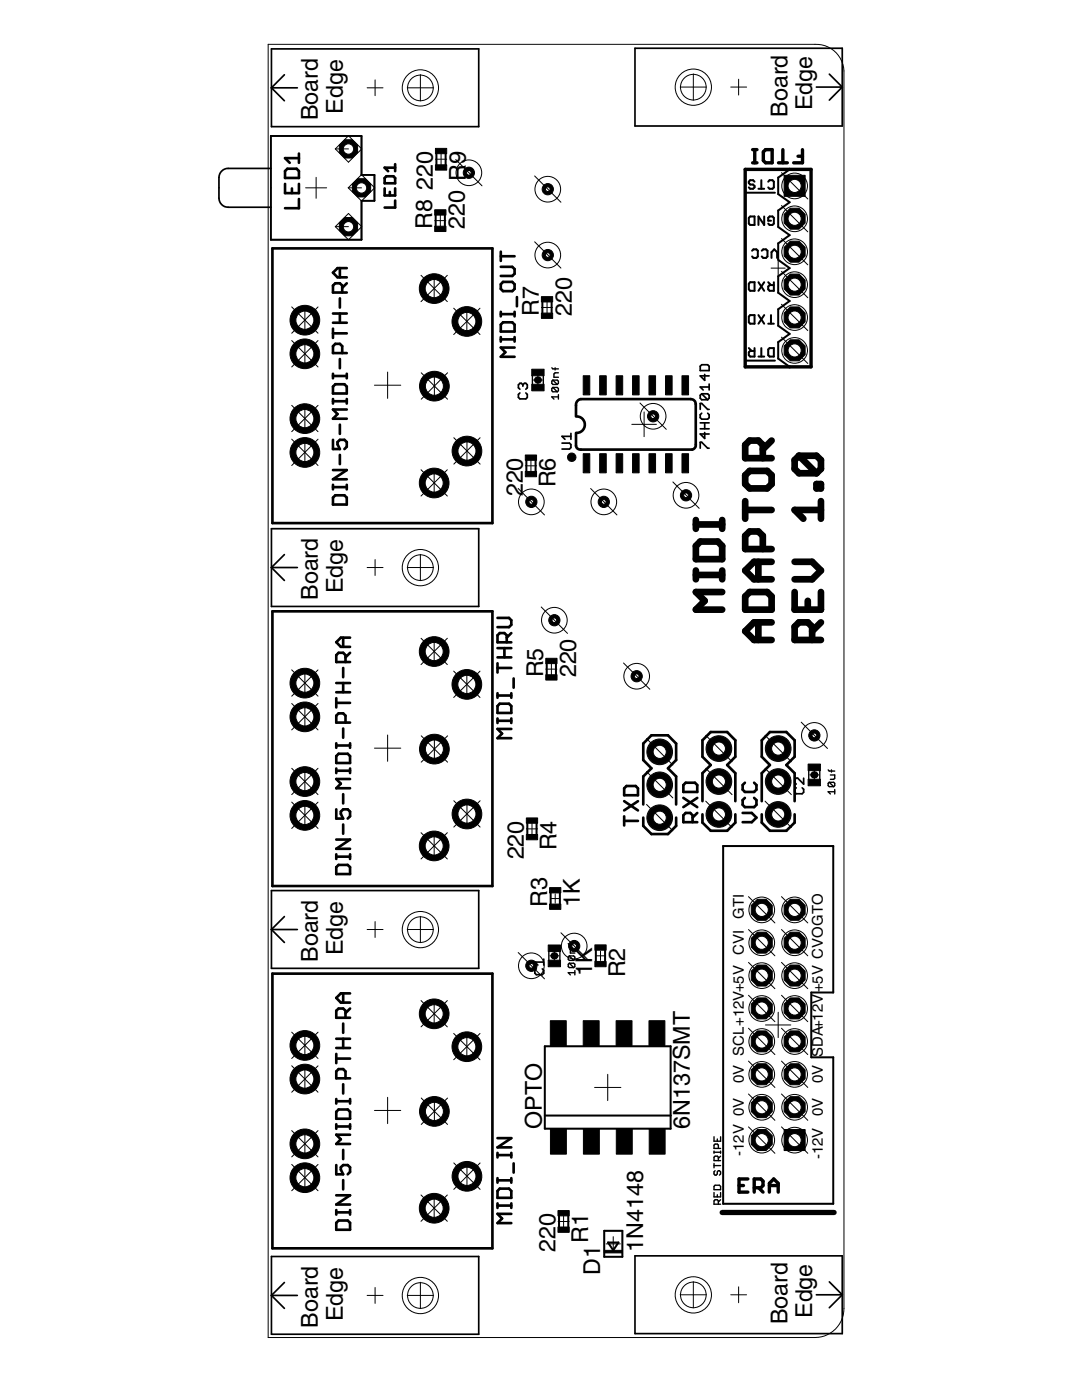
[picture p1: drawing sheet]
<svg xmlns="http://www.w3.org/2000/svg" width="216mm" height="279mm" viewBox="0 0 216 279" stroke-linecap="round" stroke-linejoin="round" font-family="sans-serif">
<defs><g id="words">
<g font-size="5.4">
<text x="63.5" y="24" transform="rotate(-90 63.5 24)">Board</text>
<text x="68.4" y="22.7" transform="rotate(-90 68.4 22.7)">Edge</text>
<text x="157.1" y="23.3" transform="rotate(-90 157.1 23.3)">Board</text>
<text x="162.1" y="22" transform="rotate(-90 162.1 22)">Edge</text>
<text x="86.4" y="37.9" transform="rotate(-90 86.4 37.9)">220</text>
<text x="86.2" y="45.7" transform="rotate(-90 86.2 45.7)">R8</text>
<text x="92.8" y="45.7" transform="rotate(-90 92.8 45.7)">220 R9</text>
<text x="107.5" y="63" transform="rotate(-90 107.5 63)">R7</text>
<text x="114.1" y="63" transform="rotate(-90 114.1 63)">220</text>
<text x="104.3" y="99.1" transform="rotate(-90 104.3 99.1)">220</text>
<text x="110.9" y="97.3" transform="rotate(-90 110.9 97.3)">R6</text>
<text x="63.5" y="119.7" transform="rotate(-90 63.5 119.7)">Board</text>
<text x="68.4" y="118.4" transform="rotate(-90 68.4 118.4)">Edge</text>
<text x="108.4" y="135.2" transform="rotate(-90 108.4 135.2)">R5</text>
<text x="114.9" y="135.2" transform="rotate(-90 114.9 135.2)">220</text>
<text x="104.5" y="171.5" transform="rotate(-90 104.5 171.5)">220</text>
<text x="111.1" y="169.7" transform="rotate(-90 111.1 169.7)">R4</text>
<text x="109.2" y="181" transform="rotate(-90 109.2 181)">R3</text>
<text x="115.7" y="181" transform="rotate(-90 115.7 181)">1K</text>
<text x="63.5" y="192" transform="rotate(-90 63.5 192)">Board</text>
<text x="68.4" y="190.7" transform="rotate(-90 68.4 190.7)">Edge</text>
<text x="118.2" y="194.8" transform="rotate(-90 118.2 194.8)">1K</text>
<text x="124.7" y="195" transform="rotate(-90 124.7 195)">R2</text>
<text x="108.1" y="225.2" transform="rotate(-90 108.1 225.2)">OPTO</text>
<text x="137.7" y="225.2" transform="rotate(-90 137.7 225.2)">6N137SMT</text>
<text x="110.8" y="249.9" transform="rotate(-90 110.8 249.9)">220</text>
<text x="117.4" y="248.1" transform="rotate(-90 117.4 248.1)">R1</text>
<text x="128.3" y="249.8" transform="rotate(-90 128.3 249.8)">1N4148</text>
<text x="119.8" y="254.4" transform="rotate(-90 119.8 254.4)">D1</text>
<text x="68.4" y="263.7" transform="rotate(-90 68.4 263.7)">Edge</text>
<text x="162.1" y="263" transform="rotate(-90 162.1 263)">Edge</text>
<text x="63.5" y="265" transform="rotate(-90 63.5 265)">Board</text>
<text x="157.1" y="264.3" transform="rotate(-90 157.1 264.3)">Board</text>
</g>
<g font-size="3.4">
<text x="164.2" y="198" transform="rotate(-90 164.2 198)">+5V CVOGTO</text>
<text x="164.2" y="210.9" transform="rotate(-90 164.2 210.9)">SDA+12V</text>
<text x="148.4" y="216.2" transform="rotate(-90 148.4 216.2)">0V SCL+12V+5V CVI GTI</text>
<text x="164.2" y="216.2" transform="rotate(-90 164.2 216.2)">0V</text>
<text x="148.4" y="230.7" transform="rotate(-90 148.4 230.7)">-12V 0V</text>
<text x="164.2" y="231.3" transform="rotate(-90 164.2 231.3)">-12V 0V</text>
</g>
</g></defs>
<g fill="none" stroke="#000" stroke-width=".4">
<path d="M87.1 30.6v2.3M88.9 30.6v2.3M148.8 38.5h5.8M150.6 36.3l-.3-.3h-.6l-.3 .3v.2l.3 .3h.6l.3 .3v.3l-.3 .3h-.6l-.3-.3M151.3 37.7h1.2M151.9 36v1.7M153.3 36.3l.3-.3h.5l.3 .3v1.1l-.3 .3h-.5l-.3-.3M157.6 33.8l-2.3 1.7v3.2l2.3 1.7-2.3 1.6v3.3l2.3 1.6-2.3 1.7v3.3l2.3 1.6-2.3 1.6v3.3l2.3 1.7-2.3 1.6v3.3l2.3 1.6-2.3 1.7v3.3l2.3 1.6M86.9 42.9v2.2M88.8 42.9v2.2M149.4 43.5l.3-.3h.9v1.7h-.9l-.3-.3zM149.7 56.3h.9v1.7h-.9l-.3-.3v-1.1z"/>
<path d="M150.1 50l.2-.2h.6l.3 .2v1.2l-.3 .3h-.6l-.2-.3M151.3 56.3l1.2 1.7M152 50l.3-.2h.5l.3 .2v1.2l-.3 .3h-.5l-.3-.3M152.5 43.2v1.7l-1.2-1.7v1.7M152.5 56.3l-1.2 1.7M153.3 56.3l.5 .6M153.8 44h-.5v-.5l.3-.3h.5l.3 .3v1.1l-.3 .3h-.5l-.3-.3M153.9 51.5v-1.2l.6-.5 .6 .5v1.2M154.4 56.3v1.7h-.8l-.3-.3v-.5l.3-.3h.8M108.2 60.2v2.3M110.1 60.2v2.3M148.8 72h5.8"/>
<path d="M149.4 69.5l.6 .5M149.7 62.9h.9v1.7h-.9l-.3-.3v-1.1zM150.6 69.5v1.7h-.9l-.3-.3v-.6l.3-.3h.9M151.3 62.9l1.2 1.7M151.3 71.2h1.2M151.9 69.5v1.7M152.5 62.9l-1.2 1.7M153.3 69.7l.3-.2h.8v1.7h-.8l-.3-.3zM153.3 64.6h1.1M153.8 62.9v1.7M105 91.8v2.3M106.9 91.8v2.3"/>
<path d="M109.1 132.4v2.3M110.9 132.4v2.3M105.2 164.3v2.2M107.1 164.3v2.2M109.9 178.2v2.2M111.7 178.2v2.2M144.3 168.8h22v29.3h-4.4v12.9h4.4v29.2h-22zM118.9 189.6v2.3M120.7 189.6v2.3M108.7 208.8h25.1v16.5h-25.1zM108.7 222.6h25.1M111.5 242.7v2.2"/>
<path d="M113.4 242.7v2.2M120.6 245.6h3.6v5.2h-3.6zM121.3 248h2.1l-1 1.5z"/>
</g>
<g fill="none" stroke="#000" stroke-width="1.3">
<path d="M148.7 94.8l.9-.8h3.5l.9 .8v1.8l-.9 .9h-3.5l-.9-.9zM152.2 91.4v-2.6l-.9-.9h-1.7l-.9 .9v2.6h5.3M154 87.9l-1.8 1.8M159.4 91l-.8 .8v1.8l.8 .8h3.5M159.4 91h3.5l.9 .8v1.8l-.9 .8M159.4 91l3.5 3.4M162.9 96.6h.9v.9h-.9zM138.9 114.7h5.2M138.9 103.8v1.7M138.9 113.9v1.7M138.9 104.7h5.2M139.7 108.1h3.5l.9 .9v2.6h-5.2v-2.6z"/>
<path d="M144.1 118.2h-5.2l1.7 1.7-1.7 1.8h5.2M144.1 103.8v1.7M144.1 113.9v1.7M148.7 119l.9-.8h3.5l.9 .8v2.7h-5.3zM148.7 100v3.5M148.7 101.8h5.3M151.3 112.1v3.5M152.2 109.6v-2.7l-.9-.8h-1.7l-.9 .8v2.7h5.3M154 112.1h-3.5l-1.8 1.8 1.8 1.7h3.5M158.6 118.2v3.5h5.2v-3.5M158.6 112.1h3.5l1.7 1.8-1.7 1.7h-3.5M161.2 119.9v1.8"/>
<path d="M163.8 101.8h-5.2l1.7 1.7M163.8 100v3.5M151.3 124.2v3.5M154 124.2h-3.5l-1.8 1.8 1.8 1.7h3.5M162.1 127.7v-2.6l-.9-.9h-1.8l-.8 .9v2.6h5.2M163.8 124.2l-1.7 1.8"/>
</g>
<g fill="none" stroke="#000" stroke-width=".53">
<path d="M56.9 34.1l.4-.4h1.9l.4 .4v1.4h-2.7zM56.9 36.7v1.8h2.7v-1.8M58.3 37.6v.9M59.6 39.7v1.9h-2.7M59.6 30.6v1.9M59.6 31.6h-2.7l.9 .9M76.8 37.6v1.4h2v-1.4M77.1 35.2h1.4l.3 .3v1.1h-2v-1.1zM77.8 38.3v.7M78.8 32.8v1.4M78.8 33.5h-2l.6 .7M54.4 49.6h43.9v54.8h-43.9z"/>
<path d="M67.8 53.5v1.9M67.8 59.5v1.9M68.3 58.4v-1.4l-.5-.5h-.9l-.5 .5v1.4h2.8M69.2 56.5l-.9 .9M69.2 53.5h-1.8l-1 .9 1 1h1.8M78.8 40v1.4h-2M99.9 53.3h2.3l.5 .4v.9l-.5 .5h-2.3M99.9 50.2v1.9M99.9 51.1h2.8M100.4 56.3h1.8l.5 .4v1l-.5 .4h-1.8l-.5-.4v-1zM103.1 59.3v1.8M66.4 77.2l.5-.5h1.8l.5 .5v1.3h-2.8z"/>
<path d="M66.4 65.6v1.8M66.4 74.6v.9M66.4 79.6v.9M66.4 75h2.8M66.4 66.5h2.8M66.4 64.4h2.8M66.4 62.6h2.8M67.8 62.6v1.8M67.8 71.6v1.9M68.3 70.5v-1.4l-.5-.5h-.9l-.5 .5v1.4h2.8M69.2 74.6v.9M69.2 79.6v.9"/>
<path d="M99.9 67.7h2.8M99.9 62.2v.9M99.9 67.3v.9M99.9 62.7h2.8M100.4 64.3h1.8l.5 .5v1.4h-2.8v-1.4zM102.7 69.4h-2.8l.9 .9-.9 .9h2.8M102.7 62.2v.9M102.7 67.3v.9M66.4 99.3l.5-.5h1.8l.5 .5v1.4h-2.8zM66.4 87.8v1.8h1.4l-.4-.9v-.5l.4-.4h.9l.5 .4v1l-.5 .4M66.4 96.8v.9M66.4 97.2h2.8"/>
<path d="M66.4 93.8h2.8l-2.8 1.9h2.8M66.4 80.1h2.8M67.8 84.8v1.8M67.8 90.8v1.8M69.2 96.8v.9M69.2 81.7h-2.8l1 .9-1 1h2.8M114.9 83.1l.1-2.8a1.1 1.1 0 0 1 .9-.6h21.9l.5 .1 .4 .3 .1 .5v8.4l-.3 .5-.4 .2h-22.4l-.6-.3-.2-.4v-2.6M115.1 83.1a1.65 1.65 0 0 1 1.6 1.7 1.65 1.65 0 0 1-1.6 1.6M54.4 122h43.9v54.8h-43.9zM67.1 139.3v1.9M67.1 138.2h2.7M67.1 136.3h2.7"/>
<path d="M68.5 127.3v1.8M68.5 133.3v1.8M68.5 136.3v1.9M68.9 132.1v-1.4l-.4-.4h-.9l-.5 .4v1.4h2.7M69.8 130.3l-.9 .9M69.8 127.3h-1.8l-.9 .9 .9 .9h1.8M99.3 123.3h2.3l.4 .5v.9l-.4 .5h-2.3M99.3 132.4v1.8M99.3 138.3v1M99.3 138.8h2.7M99.3 133.3h2.7M99.3 131.2h2.7"/>
<path d="M99.3 129.3h2.7M100.6 129.3v1.9M101.1 128.2v-1.4l-.5-.5h-.9l-.4 .5v1.4h2.7M102 138.3v1M102 126.3l-.9 1M102.5 135.4v1.8M67.1 150.9l.5-.5h1.8l.4 .5v1.4h-2.7zM67.1 148.3v.9M67.1 153.4v.9M67.1 153.8h2.7M67.1 148.8h2.7M67.1 140.3h2.7"/>
<path d="M68.5 145.4v1.8M68.5 158.5v1.8M68.9 144.2v-1.4l-.4-.4h-.9l-.5 .4v1.4h2.7M69.8 148.3v.9M69.8 153.4v.9M69.8 155.5h-2.7l.9 .9-.9 .9h2.7M99.3 143.4v.9M99.3 143.8h2.7M99.7 140.4h1.9l.4 .5v1.4h-2.7v-1.4zM102 143.4v.9M102 145.5h-2.7l.9 .9-.9 .9h2.7M124.5 159.9l2.8 1.8"/>
<path d="M125 156.9h1.9l.4 .4v1.4h-2.8v-1.4zM127.3 159.9l-2.8 1.8M136.4 159.2l2.7 1.9M136.8 156.2h1.9l.4 .5v1.4h-2.7v-1.4zM139.1 159.2l-2.7 1.9M140.2 159.9v-5.6l1.6-1.6-1.6-1.7v-3.3l1.6-1.6h3.3l1.6 1.6v3.3l-1.6 1.7 1.6 1.6v5.6M148.6 156.2l-.4 .5v.9l.4 .5h1.9l.4-.5v-.9l-.4-.5M148.6 159.2l-.4 .5v.9l.4 .5h1.9l.4-.5v-.9l-.4-.5M152 159.9v-5.6l1.6-1.6-1.6-1.7v-3.3l1.6-1.6h3.3l1.7 1.6v3.3l-1.7 1.7 1.7 1.6v5.6M67.1 161.5v1.9h1.4l-.5-1v-.4l.5-.5h.9l.4 .5v.9l-.4 .5M67.1 173.1l.5-.5h1.8l.4 .5v1.3h-2.7zM67.1 170.5v.9"/>
<path d="M67.1 171h2.7M67.1 167.6h2.7l-2.7 1.8h2.7M68.5 164.5v1.9M69.8 170.5v.9M124.5 163.8h2.8M124.5 162.9v1.8M128.4 160.5v-5.5l1.6-1.7-1.6-1.6v-3.3l1.6-1.7h3.3l1.6 1.7v3.3l-1.6 1.6 1.6 1.7v5.5M128.4 163.2v1.6l1.6 1.7h3.3l1.6-1.7v-1.6M138.2 164.1v-1.4l-.5-.5h-.9l-.4 .5v1.4h2.7M139.1 162.2l-.9 1M140.2 162.5v1.7l1.6 1.6h3.3l1.6-1.6v-1.7M148.2 162.2h1.8l.9 1-.9 .9h-1.8"/>
<path d="M152 162.5v1.7l1.6 1.6h3.3l1.7-1.6v-1.7M54.4 194.3h43.9v54.8h-43.9zM68.5 198.2v1.9M69.8 198.2h-1.8l-.9 1 .9 .9h1.8M67.1 210.3v1.9M67.1 219.3v.9M67.1 219.8h2.7M67.1 211.3h2.7M67.1 209.1h2.7M67.1 207.3h2.7M68.5 204.3v1.8M68.5 207.3v1.8"/>
<path d="M68.5 216.4v1.8M68.9 203.1v-1.4l-.4-.4h-.9l-.5 .4v1.4h2.7M68.9 215.2v-1.4l-.4-.4h-.9l-.5 .4v1.4h2.7M69.8 219.3v.9M69.8 201.3l-.9 .9M67.1 221.9l.5-.5h1.8l.4 .5v1.4h-2.7zM67.1 232.5v1.9h1.4l-.5-1v-.4l.5-.5h.9l.4 .5v.9l-.4 .5M67.1 224.4v.9M67.1 238.5h2.7l-2.7 1.9h2.7M67.1 224.8h2.7M68.5 229.5v1.8M68.5 235.5v1.9"/>
<path d="M69.8 224.4v.9M69.8 226.5h-2.7l.9 .9-.9 .9h2.7M99.3 230.1v.9M99.3 235.1v.9M99.3 235.6h2.7M99.3 230.5h2.7M99.3 227.1h2.7l-2.7 1.9h2.7M99.7 237.2h1.9l.4 .5v1.4h-2.7v-1.4zM102 230.1v.9M102 235.1v.9M102.5 232.2v1.8M67.1 244.1l.5-.5h1.8l.4 .5v1.3h-2.7z"/>
<path d="M67.1 241.5v.9M67.1 242h2.7M69.8 241.5v.9M99.3 240.6h2.7M99.3 240.2v.9M102 242.3h-2.7l.9 .9-.9 .9h2.7M102 240.2v.9"/>
</g>
<g fill="#000" stroke="#000" stroke-width=".2">
<circle cx="114.1" cy="91.2" r=".85"/>
<circle cx="86.7" cy="221.8" r="2.96"/>
</g>
<g fill="none" stroke="#000" stroke-width=".68">
<path d="M148.7 33.8h13.1v39.4h-13.1zM150.2 32.5h.8M150.2 29.9h.8M150.6 29.9v2.6M152.3 30.3l.5-.4h1.3v2.6h-1.3l-.5-.5zM155.3 32.5h1.8M156.2 29.9v2.6M159.2 31.2h.9M160.1 29.9v2.6h-1.7M147.5 236.6h.9M149.2 235.3h-1.7v2.6h1.7M150.5 237h1.3l.5-.4v-.9l-.5-.4h-1.3v2.6"/>
<path d="M151.4 237l.9 .9M153.5 236.6h1.8M153.5 237.9v-1.7l.9-.9 .9 .9v1.7"/>
</g>
<g fill="none" stroke="#000" stroke-width=".34">
<path d="M54.2 9.8h41.3v15.5h-41.3zM54.2 17.5h5.1M54.2 17.5l2.5 2.6M56.7 14.9l-2.5 2.6M126.7 9.6h41.4v15.5h-41.4zM162.9 17.4h5.2M165.5 14.8l2.6 2.6M168.1 17.4l-2.6 2.6M54 33.6h-8.5a1.84 1.84 0 0 0-1.8 1.8v4.1a1.84 1.84 0 0 0 1.8 1.9h8.5M54 27.1h18.1v7.8h2.6v5.2h-2.6v7.7h-18.1zM103.7 78.4l-.3 .3v.6l.3 .3h1.2l.3-.3v-.6l-.3-.3M104.3 76.8l-.3-.3h-.3l-.3 .3v.6l.3 .3"/>
<path d="M104.3 76.8l.3-.3h.3l.3 .3v.6l-.3 .3M104.3 76.8v.3M140 72.8h1.2l.3 .3v.9h-1.8v-.9zM140 78.6l-.3 .3v.6l.3 .3h1.2M140 78.6h1.2l.3 .3v.6l-.3 .3M140 78.6l1.2 1.2M140.6 74.7v1.2l-.9-.9h1.8M141.5 76.6v1.2M141.5 77.2h-1.8l.6 .6M112.1 88.4h1.5l.3 .3v.6l-.3 .3h-1.5M113.9 86.5v1.2M113.9 87.1h-1.8l.6 .6"/>
<path d="M139.7 81.7v-1.2h.3l1.2 1.2h.3M139.7 89.5v-1.2h.3l1.2 1.2h.3M139.7 85.6h1.8M139.7 84.4h1.8M140 82.5l-.3 .3v.6l.3 .3h1.2l.3-.3v-.6l-.3-.3M140.6 86.3v1.2l-.9-.9h1.8M140.6 84.4v1.2M54.2 105.5h41.3v15.5h-41.3zM54.2 113.3h5.1M54.2 113.3l2.5 2.5M56.7 110.7l-2.5 2.6M131.6 151.3l.3-.3h.3l.3 .3v.6l-.3 .3"/>
<path d="M131.6 151.3l-.3-.3h-.3l-.3 .3v.6l.3 .3M131.6 151.3v.3M132.5 157.6v1.1l-1.2-1.1h-.3l-.3 .3v.6l.3 .2M143.4 150.6l.3-.3h.3l.3 .3v.6l-.3 .3M143.4 150.6l-.3-.3h-.3l-.3 .3v.6l.3 .3M143.4 150.6v.3M144.3 156.9v1.2l-1.2-1.2h-.3l-.3 .3v.6l.3 .3M155.2 150.6l-.3-.3h-.3l-.3 .3v.6l.3 .3M155.2 150.6l.3-.3h.3l.3 .3v.6l-.3 .3M155.2 150.6v.3M156.1 156.9v1.2l-1.2-1.2h-.3l-.3 .3v.6l.3 .3M158.9 157.2l-.3 .3v.6l.3 .3h1.2l.3-.3v-.6l-.3-.3"/>
<path d="M160.4 155.3v1.2l-1.2-1.2h-.3l-.3 .3v.6l.3 .3M54.2 177.7h41.3v15.6h-41.3zM132.5 164.7h-1.8l.6 .6M132.5 164.1v1.2M144.3 164.1h-1.8l.6 .6M144.3 163.5v1.2M156.1 164.1h-1.8l.6 .6M156.1 163.5v1.2M54.2 185.5h5.1M54.2 185.5l2.5 2.6M56.7 182.9l-2.5 2.6M107 193.4l-.3 .3v.5l.3 .3h1.2l.3-.3v-.5l-.3-.3"/>
<path d="M108.5 191.4v1.2M108.5 192h-1.8l.6 .6M54.2 250.8h41.3v15.5h-41.3zM54.2 258.5h5.1M54.2 258.5l2.5 2.6M56.7 255.9l-2.5 2.6M126.7 250.6h41.4v15.5h-41.4zM162.9 258.4h5.2M165.5 255.8l2.6 2.6M168.1 258.4l-2.6 2.6"/>
</g>
<path d="M144.1 242h22.3" fill="none" stroke="#000" stroke-width="1.1"/>
<g fill="none" stroke="#000" stroke-width=".28">
<path d="M106.2 74.9v1.9M108.4 74.9v1.9M110.1 73.4l.2 .2h1.1M110.3 75.9h.9l.2 .2v.4l-.2 .2M110.3 77.3h.9l.2 .2v.5l-.2 .2M110.3 77.3l-.2 .2v.5l.2 .2h.9M110.3 75.9l-.2 .2v.4l.2 .2h.9M110.3 77.3l.9 .9M110.3 75.9l.9 .8M110.8 73.4v.4M111.4 79.2h-1.3l.4 .5M111.4 78.8v.9"/>
<path d="M111.4 74.4h-.6l-.3 .2v.7h.9M161.4 153.7v1.9M163.6 153.7v1.9M165.2 153.6l.3 .3h1.1M165.5 156.1h.8l.3 .2v.5l-.3 .2M165.5 156.1l-.3 .2v.5l.3 .2h.8M165.5 156.1l.8 .9M165.7 154.7h.9v.6l-.3 .2h-.6M165.9 153.6v.5M166.6 158h-1.4l.5 .5M166.6 157.6v.9M109.5 189.8v1.9"/>
<path d="M111.7 189.8v1.9M113.4 188.3l.2 .2h1.1M113.6 190.8h.9l.2 .2v.5l-.2 .2M113.6 192.2h.9l.2 .2v.5l-.2 .2M113.6 192.2l-.2 .2v.5l.2 .2h.9M113.6 190.8l-.2 .2v.5l.2 .2h.9M113.6 192.2l.9 .9M113.6 190.8l.9 .9M114 188.3v.5M114.7 194.1h-1.3l.4 .5M114.7 193.7v.9M114.7 189.3h-.7l-.2 .2v.7h.9"/>
<path d="M142.5 226.9v.9h1.3v-.9M142.5 229.7v.5M142.5 232.2v.9M142.5 238v.9h1.3v-.9M142.5 232.6h1.3M142.5 230h1.3M142.7 233.6l-.2 .3v.4l.2 .2 .4-.2v-.4l.2-.3 .5 .3v.4l-.2 .2M142.7 236.5h.9l.2 .3v.6h-1.3v-.6zM143.1 227.3v.5M143.1 238.4v.5M143.3 229.2v-.7l-.2-.2h-.4l-.2 .2v.7h1.3M143.3 231.6v-.7l-.2-.2h-.4l-.2 .2v.7h1.3"/>
<path d="M143.8 239.4l-.5 .5M143.8 229.7v.5M143.8 230.7l-.5 .5M143.3 240.3v-.6l-.2-.3h-.4l-.2 .3v.6h1.3"/>
</g>
<path d="M107.3 75.8h.1M162.4 154.6h.2M110.6 190.8h.1" fill="none" stroke="#000" stroke-width="1.5"/>
<path d="M86.6 77h.1M86.6 149.4v.1M86.6 221.7v.1" fill="none" stroke="#000" stroke-width=".23"/>
<g fill="#000" stroke="#000" stroke-width=".2">
<path d="M86.9 32.9h2.2v1.1h-2.2zM86.9 29.6h2.2v1.1h-2.2zM157.9 36.4h1.3v1.3h-1.3zM86.7 41.9h2.3v1h-2.3zM86.7 45.1h2.3v1.1h-2.3zM157.9 43h1.3v1.3h-1.3zM157.9 56.1h1.3v1.3h-1.3zM157.9 49.6h1.3v1.3h-1.3zM106.1 76.7h2.5v1.3h-2.5zM106.1 73.7h2.5v1.3h-2.5zM108 59.2h2.3v1.1h-2.3zM108 62.5h2.3v1h-2.3z"/>
<path d="M116.4 75h1.3v3.8h-1.3zM119.7 75h1.3v3.8h-1.3zM122.9 75h1.3v3.8h-1.3zM126.2 75h1.3v3.8h-1.3zM129.5 75h1.3v3.8h-1.3zM132.8 75h1.3v3.8h-1.3zM136.1 75h1.3v3.8h-1.3zM157.9 62.7h1.3v1.3h-1.3zM157.9 69.3h1.3v1.3h-1.3zM104.8 94.1h2.3v1h-2.3zM104.8 90.8h2.3v1.1h-2.3zM116.4 90.6h1.3v3.8h-1.3z"/>
<path d="M119.7 90.6h1.3v3.8h-1.3zM122.9 90.6h1.3v3.8h-1.3zM126.2 90.6h1.3v3.8h-1.3zM129.5 90.6h1.3v3.8h-1.3zM132.8 90.6h1.3v3.8h-1.3zM136.1 90.6h1.3v3.8h-1.3zM108.9 131.4h2.2v1h-2.2zM108.9 134.7h2.2v1h-2.2zM131 149.4h1.3v1.3h-1.3zM131 156h1.3v1.3h-1.3zM142.8 148.7h1.3v1.3h-1.3zM142.8 155.3h1.3v1.3h-1.3z"/>
<path d="M154.6 148.7h1.3v1.3h-1.3zM154.6 155.3h1.3v1.3h-1.3zM161.2 155.5h2.5v1.3h-2.5zM161.2 152.5h2.5v1.3h-2.5zM105 166.5h2.3v1.1h-2.3zM105 163.2h2.3v1.1h-2.3zM109.7 177.1h2.2v1.1h-2.2zM131 162.5h1.3v1.3h-1.3zM142.8 161.9h1.3v1.3h-1.3zM154.6 161.9h1.3v1.3h-1.3zM109.4 191.6h2.4v1.3h-2.4zM109.4 188.6h2.4v1.3h-2.4z"/>
<path d="M109.7 180.4h2.2v1.1h-2.2zM118.7 191.9h2.2v1h-2.2zM118.7 188.6h2.2v1h-2.2zM151.3 194h1.4v1.3h-1.4zM151.3 187.5h1.4v1.3h-1.4zM151.3 180.9h1.4v1.3h-1.4zM157.9 194h1.3v1.3h-1.3zM157.9 187.5h1.3v1.3h-1.3zM157.9 180.9h1.3v1.3h-1.3zM109.8 203.7h3.2v5h-3.2zM116.4 203.7h3.1v5h-3.1zM122.9 203.7h3.2v5h-3.2z"/>
<path d="M129.5 203.7h3.2v5h-3.2zM151.3 213.7h1.4v1.4h-1.4zM151.3 207.2h1.4v1.3h-1.4zM151.3 200.6h1.4v1.3h-1.4zM157.9 213.7h1.3v1.4h-1.3zM157.9 207.2h1.3v1.3h-1.3zM157.9 200.6h1.3v1.3h-1.3zM109.8 225.3h3.2v5h-3.2zM116.4 225.3h3.2v5h-3.2zM123 225.3h3.2v5h-3.2zM129.5 225.3h3.2v5h-3.2zM151.3 226.9h1.4v1.3h-1.4z"/>
<path d="M151.3 220.3h1.4v1.3h-1.4zM157.9 226.9h1.3v1.3h-1.3zM157.9 220.3h1.3v1.3h-1.3zM111.3 244.9h2.3v1h-2.3zM111.3 241.6h2.3v1.1h-2.3zM120.6 249.5h3.6v.5h-3.6z"/>
</g>
<g fill="none" stroke="#000" stroke-width=".2">
<path d="M73.3 17.5h3.1M74.8 15.9v3.2M145.8 17.4h3.2M147.4 15.8v3.2M61 37.5h4.2M63.1 35.4v4.2M86.9 31.8h2.2M88 30.7v2.2M86.7 44h2.3M87.9 42.9v2.2M153.9 53.5h2.8M155.3 52.1v2.8"/>
<path d="M74.7 76.9h5.3M77.3 74.3v5.2M106.4 75.8h1.8M107.3 74.9v1.9M108 61.4h2.3M109.2 60.2v2.3M104.8 93h2.3M105.9 91.9v2.2M126.1 84.7h4.9M128.5 82.2v4.9M73.3 113.3h3.1M74.8 111.7v3.2"/>
<path d="M108.9 133.5h2.2M110 132.4v2.3M74.7 149.3h5.3M77.3 146.7v5.2M161.6 154.6h1.8M162.5 153.7v1.9M105 165.4h2.3M106.2 164.3v2.2M109.9 179.3h1.8M110.8 178.4v1.9M130.4 163.2h2.4M131.6 162v2.4"/>
<path d="M142.3 162.5h2.4M143.4 161.3v2.4M154.1 162.5h2.4M155.3 161.3v2.4M73.3 185.5h3.1M74.8 183.9v3.2M109.7 190.8h1.8M110.6 189.8v1.9M118.9 190.8h1.9M119.8 189.8v1.9M77.3 219v5.2M118.6 217h5.3"/>
<path d="M121.3 214.4v5.2M152.7 204.6h5.1M155.3 202v5.1M74.7 221.6h5.3M73.3 258.5h3.1M74.8 256.9v3.2M111.4 243.8h2.2M112.5 242.7v2.2M120.9 248.2h2.9M122.4 246.8v2.9M145.8 258.4h3.2M147.4 256.8v3.2"/>
</g>
<circle cx="86.7" cy="221.8" r="1.81" fill="#fff" stroke="#000" stroke-width=".2"/>
<circle cx="86.6" cy="241.1" r="2.96" fill="#000" stroke="#000" stroke-width=".2"/>
<circle cx="86.6" cy="241.1" r="1.81" fill="#fff" stroke="#000" stroke-width=".2"/>
<circle cx="86.6" cy="202.3" r="2.96" fill="#000" stroke="#000" stroke-width=".2"/>
<circle cx="86.6" cy="202.3" r="1.81" fill="#fff" stroke="#000" stroke-width=".2"/>
<circle cx="93.2" cy="208.9" r="2.96" fill="#000" stroke="#000" stroke-width=".2"/>
<circle cx="93.1" cy="208.9" r="1.81" fill="#fff" stroke="#000" stroke-width=".2"/>
<circle cx="93.2" cy="234.8" r="2.96" fill="#000" stroke="#000" stroke-width=".2"/>
<circle cx="93.2" cy="234.8" r="1.81" fill="#fff" stroke="#000" stroke-width=".2"/>
<circle cx="60.8" cy="208.6" r="2.96" fill="#000" stroke="#000" stroke-width=".2"/>
<circle cx="60.8" cy="208.6" r="1.81" fill="#fff" stroke="#000" stroke-width=".2"/>
<circle cx="60.8" cy="235" r="2.96" fill="#000" stroke="#000" stroke-width=".2"/>
<circle cx="60.8" cy="235" r="1.81" fill="#fff" stroke="#000" stroke-width=".2"/>
<circle cx="60.8" cy="215.4" r="2.96" fill="#000" stroke="#000" stroke-width=".2"/>
<circle cx="60.8" cy="215.3" r="1.81" fill="#fff" stroke="#000" stroke-width=".2"/>
<circle cx="60.8" cy="228.3" r="2.96" fill="#000" stroke="#000" stroke-width=".2"/>
<circle cx="60.8" cy="228.3" r="1.81" fill="#fff" stroke="#000" stroke-width=".2"/>
<circle cx="86.7" cy="77.1" r="2.96" fill="#000" stroke="#000" stroke-width=".2"/>
<circle cx="86.7" cy="77.1" r="1.81" fill="#fff" stroke="#000" stroke-width=".2"/>
<circle cx="86.6" cy="96.4" r="2.96" fill="#000" stroke="#000" stroke-width=".2"/>
<circle cx="86.6" cy="96.4" r="1.81" fill="#fff" stroke="#000" stroke-width=".2"/>
<circle cx="86.6" cy="57.6" r="2.96" fill="#000" stroke="#000" stroke-width=".2"/>
<circle cx="86.6" cy="57.6" r="1.81" fill="#fff" stroke="#000" stroke-width=".2"/>
<circle cx="93.2" cy="64.2" r="2.96" fill="#000" stroke="#000" stroke-width=".2"/>
<circle cx="93.1" cy="64.2" r="1.81" fill="#fff" stroke="#000" stroke-width=".2"/>
<circle cx="93.2" cy="90" r="2.96" fill="#000" stroke="#000" stroke-width=".2"/>
<circle cx="93.2" cy="90" r="1.81" fill="#fff" stroke="#000" stroke-width=".2"/>
<circle cx="60.8" cy="63.9" r="2.96" fill="#000" stroke="#000" stroke-width=".2"/>
<circle cx="60.8" cy="63.9" r="1.81" fill="#fff" stroke="#000" stroke-width=".2"/>
<circle cx="60.8" cy="90.3" r="2.96" fill="#000" stroke="#000" stroke-width=".2"/>
<circle cx="60.8" cy="90.3" r="1.81" fill="#fff" stroke="#000" stroke-width=".2"/>
<circle cx="60.8" cy="70.6" r="2.96" fill="#000" stroke="#000" stroke-width=".2"/>
<circle cx="60.8" cy="70.6" r="1.81" fill="#fff" stroke="#000" stroke-width=".2"/>
<circle cx="60.8" cy="83.5" r="2.96" fill="#000" stroke="#000" stroke-width=".2"/>
<circle cx="60.8" cy="83.5" r="1.81" fill="#fff" stroke="#000" stroke-width=".2"/>
<path d="M156.5 35h4.2v4.2h-4.2z" fill="#000" stroke="#000" stroke-width=".2"/>
<circle cx="158.6" cy="37.1" r="1.31" fill="#fff" stroke="#000" stroke-width=".2"/>
<circle cx="158.6" cy="43.6" r="2.27" fill="#000" stroke="#000" stroke-width=".2"/>
<circle cx="158.6" cy="43.7" r="1.31" fill="#fff" stroke="#000" stroke-width=".2"/>
<circle cx="158.6" cy="50.2" r="2.27" fill="#000" stroke="#000" stroke-width=".2"/>
<circle cx="158.6" cy="50.2" r="1.31" fill="#fff" stroke="#000" stroke-width=".2"/>
<circle cx="158.6" cy="56.8" r="2.27" fill="#000" stroke="#000" stroke-width=".2"/>
<circle cx="158.6" cy="56.8" r="1.31" fill="#fff" stroke="#000" stroke-width=".2"/>
<circle cx="158.6" cy="63.4" r="2.27" fill="#000" stroke="#000" stroke-width=".2"/>
<circle cx="158.6" cy="63.4" r="1.31" fill="#fff" stroke="#000" stroke-width=".2"/>
<circle cx="158.6" cy="69.9" r="2.27" fill="#000" stroke="#000" stroke-width=".2"/>
<circle cx="158.6" cy="69.9" r="1.31" fill="#fff" stroke="#000" stroke-width=".2"/>
<circle cx="72.1" cy="37.5" r="1.97" fill="#000" stroke="#000" stroke-width=".2"/>
<circle cx="72.1" cy="37.5" r="1.04" fill="#fff" stroke="#000" stroke-width=".2"/>
<circle cx="69.5" cy="29.7" r="1.97" fill="#000" stroke="#000" stroke-width=".2"/>
<circle cx="69.5" cy="29.7" r="1.04" fill="#fff" stroke="#000" stroke-width=".2"/>
<circle cx="69.5" cy="45.2" r="1.97" fill="#000" stroke="#000" stroke-width=".2"/>
<circle cx="69.5" cy="45.3" r="1.04" fill="#fff" stroke="#000" stroke-width=".2"/>
<circle cx="86.7" cy="149.5" r="2.96" fill="#000" stroke="#000" stroke-width=".2"/>
<circle cx="86.7" cy="149.5" r="1.81" fill="#fff" stroke="#000" stroke-width=".2"/>
<circle cx="86.6" cy="168.8" r="2.96" fill="#000" stroke="#000" stroke-width=".2"/>
<circle cx="86.6" cy="168.8" r="1.81" fill="#fff" stroke="#000" stroke-width=".2"/>
<circle cx="86.6" cy="130" r="2.96" fill="#000" stroke="#000" stroke-width=".2"/>
<circle cx="86.6" cy="130" r="1.81" fill="#fff" stroke="#000" stroke-width=".2"/>
<circle cx="93.2" cy="136.6" r="2.96" fill="#000" stroke="#000" stroke-width=".2"/>
<circle cx="93.1" cy="136.6" r="1.81" fill="#fff" stroke="#000" stroke-width=".2"/>
<circle cx="93.2" cy="162.5" r="2.96" fill="#000" stroke="#000" stroke-width=".2"/>
<circle cx="93.2" cy="162.5" r="1.81" fill="#fff" stroke="#000" stroke-width=".2"/>
<circle cx="60.8" cy="136.3" r="2.96" fill="#000" stroke="#000" stroke-width=".2"/>
<circle cx="60.8" cy="136.3" r="1.81" fill="#fff" stroke="#000" stroke-width=".2"/>
<circle cx="60.8" cy="162.7" r="2.96" fill="#000" stroke="#000" stroke-width=".2"/>
<circle cx="60.8" cy="162.7" r="1.81" fill="#fff" stroke="#000" stroke-width=".2"/>
<circle cx="60.8" cy="143.1" r="2.96" fill="#000" stroke="#000" stroke-width=".2"/>
<circle cx="60.8" cy="143.1" r="1.81" fill="#fff" stroke="#000" stroke-width=".2"/>
<circle cx="60.8" cy="156" r="2.96" fill="#000" stroke="#000" stroke-width=".2"/>
<circle cx="60.8" cy="156" r="1.81" fill="#fff" stroke="#000" stroke-width=".2"/>
<circle cx="131.6" cy="163.2" r="2.43" fill="#000" stroke="#000" stroke-width=".2"/>
<circle cx="131.6" cy="163.2" r="1.31" fill="#fff" stroke="#000" stroke-width=".2"/>
<circle cx="131.6" cy="156.6" r="2.43" fill="#000" stroke="#000" stroke-width=".2"/>
<circle cx="131.6" cy="156.6" r="1.31" fill="#fff" stroke="#000" stroke-width=".2"/>
<circle cx="131.6" cy="150.1" r="2.43" fill="#000" stroke="#000" stroke-width=".2"/>
<circle cx="131.6" cy="150.1" r="1.31" fill="#fff" stroke="#000" stroke-width=".2"/>
<circle cx="143.4" cy="162.5" r="2.43" fill="#000" stroke="#000" stroke-width=".2"/>
<circle cx="143.4" cy="162.5" r="1.31" fill="#fff" stroke="#000" stroke-width=".2"/>
<circle cx="143.4" cy="156" r="2.43" fill="#000" stroke="#000" stroke-width=".2"/>
<circle cx="143.4" cy="156" r="1.31" fill="#fff" stroke="#000" stroke-width=".2"/>
<circle cx="143.4" cy="149.4" r="2.43" fill="#000" stroke="#000" stroke-width=".2"/>
<circle cx="143.4" cy="149.4" r="1.31" fill="#fff" stroke="#000" stroke-width=".2"/>
<circle cx="155.3" cy="162.5" r="2.43" fill="#000" stroke="#000" stroke-width=".2"/>
<circle cx="155.3" cy="162.5" r="1.31" fill="#fff" stroke="#000" stroke-width=".2"/>
<circle cx="155.3" cy="156" r="2.43" fill="#000" stroke="#000" stroke-width=".2"/>
<circle cx="155.3" cy="156" r="1.31" fill="#fff" stroke="#000" stroke-width=".2"/>
<circle cx="155.3" cy="149.4" r="2.43" fill="#000" stroke="#000" stroke-width=".2"/>
<circle cx="155.3" cy="149.4" r="1.31" fill="#fff" stroke="#000" stroke-width=".2"/>
<path d="M156.5 225.4h4.2v4.2h-4.2z" fill="#000" stroke="#000" stroke-width=".2"/>
<circle cx="158.6" cy="227.5" r="1.31" fill="#fff" stroke="#000" stroke-width=".2"/>
<circle cx="152" cy="227.5" r="2.27" fill="#000" stroke="#000" stroke-width=".2"/>
<circle cx="152" cy="227.5" r="1.31" fill="#fff" stroke="#000" stroke-width=".2"/>
<circle cx="158.6" cy="221" r="2.27" fill="#000" stroke="#000" stroke-width=".2"/>
<circle cx="158.6" cy="221" r="1.31" fill="#fff" stroke="#000" stroke-width=".2"/>
<circle cx="152" cy="221" r="2.27" fill="#000" stroke="#000" stroke-width=".2"/>
<circle cx="152" cy="221" r="1.31" fill="#fff" stroke="#000" stroke-width=".2"/>
<circle cx="158.6" cy="214.4" r="2.27" fill="#000" stroke="#000" stroke-width=".2"/>
<circle cx="158.6" cy="214.4" r="1.31" fill="#fff" stroke="#000" stroke-width=".2"/>
<circle cx="152" cy="214.4" r="2.27" fill="#000" stroke="#000" stroke-width=".2"/>
<circle cx="152" cy="214.4" r="1.31" fill="#fff" stroke="#000" stroke-width=".2"/>
<circle cx="158.6" cy="207.8" r="2.27" fill="#000" stroke="#000" stroke-width=".2"/>
<circle cx="158.6" cy="207.9" r="1.31" fill="#fff" stroke="#000" stroke-width=".2"/>
<circle cx="152" cy="207.8" r="2.27" fill="#000" stroke="#000" stroke-width=".2"/>
<circle cx="152" cy="207.9" r="1.31" fill="#fff" stroke="#000" stroke-width=".2"/>
<circle cx="158.6" cy="201.3" r="2.27" fill="#000" stroke="#000" stroke-width=".2"/>
<circle cx="158.6" cy="201.3" r="1.31" fill="#fff" stroke="#000" stroke-width=".2"/>
<circle cx="152" cy="201.3" r="2.27" fill="#000" stroke="#000" stroke-width=".2"/>
<circle cx="152" cy="201.3" r="1.31" fill="#fff" stroke="#000" stroke-width=".2"/>
<circle cx="158.6" cy="194.7" r="2.27" fill="#000" stroke="#000" stroke-width=".2"/>
<circle cx="158.6" cy="194.7" r="1.31" fill="#fff" stroke="#000" stroke-width=".2"/>
<circle cx="158.6" cy="188.1" r="2.27" fill="#000" stroke="#000" stroke-width=".2"/>
<circle cx="158.6" cy="188.2" r="1.31" fill="#fff" stroke="#000" stroke-width=".2"/>
<circle cx="158.6" cy="181.6" r="2.27" fill="#000" stroke="#000" stroke-width=".2"/>
<circle cx="158.6" cy="181.6" r="1.31" fill="#fff" stroke="#000" stroke-width=".2"/>
<circle cx="152" cy="194.7" r="2.27" fill="#000" stroke="#000" stroke-width=".2"/>
<circle cx="152" cy="194.7" r="1.31" fill="#fff" stroke="#000" stroke-width=".2"/>
<circle cx="152" cy="188.1" r="2.27" fill="#000" stroke="#000" stroke-width=".2"/>
<circle cx="152" cy="188.2" r="1.31" fill="#fff" stroke="#000" stroke-width=".2"/>
<circle cx="152" cy="181.6" r="2.27" fill="#000" stroke="#000" stroke-width=".2"/>
<circle cx="152" cy="181.6" r="1.31" fill="#fff" stroke="#000" stroke-width=".2"/>
<circle cx="114.6" cy="188.8" r="1.12" fill="#000" stroke="#000" stroke-width=".2"/>
<circle cx="114.6" cy="188.8" r=".47" fill="#fff" stroke="#000" stroke-width=".2"/>
<circle cx="162.5" cy="146.8" r="1.12" fill="#000" stroke="#000" stroke-width=".2"/>
<circle cx="162.5" cy="146.8" r=".47" fill="#fff" stroke="#000" stroke-width=".2"/>
<circle cx="136.9" cy="98.8" r="1.12" fill="#000" stroke="#000" stroke-width=".2"/>
<circle cx="136.9" cy="98.8" r=".47" fill="#fff" stroke="#000" stroke-width=".2"/>
<circle cx="109.3" cy="37.8" r="1.12" fill="#000" stroke="#000" stroke-width=".2"/>
<circle cx="109.3" cy="37.8" r=".47" fill="#fff" stroke="#000" stroke-width=".2"/>
<circle cx="109.3" cy="50.9" r="1.12" fill="#000" stroke="#000" stroke-width=".2"/>
<circle cx="109.3" cy="50.9" r=".47" fill="#fff" stroke="#000" stroke-width=".2"/>
<circle cx="120.5" cy="100.2" r="1.12" fill="#000" stroke="#000" stroke-width=".2"/>
<circle cx="120.5" cy="100.2" r=".47" fill="#fff" stroke="#000" stroke-width=".2"/>
<circle cx="93.6" cy="34.5" r="1.12" fill="#000" stroke="#000" stroke-width=".2"/>
<circle cx="93.6" cy="34.5" r=".47" fill="#fff" stroke="#000" stroke-width=".2"/>
<circle cx="127" cy="135" r="1.12" fill="#000" stroke="#000" stroke-width=".2"/>
<circle cx="127" cy="135" r=".47" fill="#fff" stroke="#000" stroke-width=".2"/>
<circle cx="106" cy="192.7" r="1.12" fill="#000" stroke="#000" stroke-width=".2"/>
<circle cx="106" cy="192.7" r=".47" fill="#fff" stroke="#000" stroke-width=".2"/>
<circle cx="106" cy="100.2" r="1.12" fill="#000" stroke="#000" stroke-width=".2"/>
<circle cx="106" cy="100.2" r=".47" fill="#fff" stroke="#000" stroke-width=".2"/>
<circle cx="130.3" cy="83.1" r="1.12" fill="#000" stroke="#000" stroke-width=".2"/>
<circle cx="130.3" cy="83.1" r=".47" fill="#fff" stroke="#000" stroke-width=".2"/>
<circle cx="110.6" cy="123.8" r="1.12" fill="#000" stroke="#000" stroke-width=".2"/>
<circle cx="110.6" cy="123.8" r=".47" fill="#fff" stroke="#000" stroke-width=".2"/>
<g fill="none" stroke="#000" stroke-width=".2">
<path d="M53.5 8.8h109.1a5.6 5.6 0 0 1 5.8 5.4v247a5.8 5.8 0 0 1-5.8 5.7h-109.1zM81.3 17.5h5.2M83.9 14.9v5.3M135.7 17.4h5.3M138.3 14.8v5.2M66.9 29.7h2.6M69.5 37.5h2.6M69.5 37.5l2.6-2.6 2.7 2.6-2.7 2.6zM69.5 27.1l2.7 2.6-2.7 2.7-2.6-2.7zM90.9 31.8l5.3 5.3M106.7 35.1l5.2 5.3M155.9 34.5l5.3 5.2"/>
<path d="M66.9 45.2h2.6M69.5 42.6l2.7 2.6-2.7 2.7-2.6-2.7zM84 54.9l5.3 5.3M86.6 54.9v5.3M89.3 54.9l-5.3 5.3M106.7 48.3l5.2 5.2M155.9 41l5.3 5.3M155.9 47.6l5.3 5.3M155.9 54.2l5.3 5.2M58.2 61.3l5.3 5.2M58.2 68l5.3 5.2M60.8 61.3v5.2"/>
<path d="M60.8 68v5.2M63.5 61.3l-5.3 5.2M63.5 68l-5.3 5.2M84.1 74.4l5.2 5.3M86.7 74.4v5.3M89.3 74.4l-5.2 5.3M90.5 61.5l5.3 5.3M93.2 61.5v5.3M95.8 61.5l-5.3 5.3M155.9 60.7l5.3 5.3M155.9 67.3l5.3 5.2M58.2 87.7l5.3 5.2"/>
<path d="M58.2 80.9l5.3 5.2M60.8 80.9v5.2M60.8 87.7v5.2M63.5 87.7l-5.3 5.2M63.5 80.9l-5.3 5.2M84 93.7l5.3 5.3M86.6 93.7v5.3M89.3 93.7l-5.3 5.3M90.6 87.4l5.2 5.2M93.2 87.4v5.2M95.8 87.4l-5.2 5.2M103.4 97.5l5.2 5.3"/>
<path d="M117.9 97.5l5.2 5.3M127.7 80.4l5.2 5.3M134.3 96.2l5.2 5.3M81.3 113.3h5.2M83.9 110.6v5.3M58.2 133.7l5.3 5.2M60.8 133.7v5.2M63.5 133.7l-5.3 5.2M84 127.4l5.3 5.2M86.6 127.4v5.2M89.3 127.4l-5.3 5.2M90.5 133.9l5.3 5.3"/>
<path d="M93.2 133.9v5.3M95.8 133.9l-5.3 5.3M108 121.1l5.2 5.3M124.4 132.3l5.3 5.3M58.2 140.4l5.3 5.3M58.2 153.3l5.3 5.3M60.8 140.4v5.3M60.8 153.3v5.3M63.5 140.4l-5.3 5.3M63.5 153.3l-5.3 5.3M84.1 146.9l5.2 5.2M86.7 146.9v5.2"/>
<path d="M89.3 146.9l-5.2 5.2M90.6 159.8l5.2 5.3M93.2 159.8v5.3M95.8 159.8l-5.2 5.3M129 154l5.3 5.2M129 147.4l5.3 5.3M140.8 159.9l5.3 5.2M140.8 153.3l5.3 5.3M140.8 146.7l5.3 5.3M152.7 159.9l5.2 5.2M152.7 153.3l5.2 5.3M152.7 146.7l5.2 5.3"/>
<path d="M159.9 144.1l5.2 5.3M58.2 160.1l5.3 5.2M60.8 160.1v5.2M63.5 160.1l-5.3 5.2M84 166.2l5.3 5.2M86.6 166.2v5.2M89.3 166.2l-5.3 5.2M129 160.5l5.3 5.3M149.4 178.9l5.2 5.3M155.9 178.9l5.3 5.3M81.3 185.5h5.2M83.9 182.9v5.2"/>
<path d="M84 199.7l5.3 5.2M86.6 199.7v5.2M89.3 199.7l-5.3 5.2M103.4 190.1l5.2 5.2M111.9 186.2l5.3 5.2M149.4 198.6l5.2 5.3M149.4 185.5l5.2 5.3M149.4 192.1l5.2 5.2M155.9 198.6l5.3 5.3M155.9 192.1l5.3 5.2M155.9 185.5l5.3 5.3M58.2 206l5.3 5.2"/>
<path d="M58.2 212.7l5.3 5.3M60.8 206v5.2M60.8 212.7v5.3M63.5 206l-5.3 5.2M63.5 212.7l-5.3 5.3M84.1 219.1l5.2 5.3M86.7 219.1v5.3M89.3 219.1l-5.2 5.3M90.5 206.2l5.3 5.3M93.2 206.2v5.3M95.8 206.2l-5.3 5.3M149.4 211.8l5.2 5.2"/>
<path d="M149.4 218.3l5.2 5.3M149.4 205.2l5.2 5.3M155.9 218.3l5.3 5.3M155.9 211.8l5.3 5.2M155.9 205.2l5.3 5.3M58.2 232.4l5.3 5.2M58.2 225.6l5.3 5.3M60.8 225.6v5.3M60.8 232.4v5.2M63.5 232.4l-5.3 5.2M63.5 225.6l-5.3 5.3M84 238.5l5.3 5.2"/>
<path d="M86.6 238.5v5.2M89.3 238.5l-5.3 5.2M90.6 232.1l5.2 5.3M93.2 232.1v5.3M95.8 232.1l-5.2 5.3M149.4 224.9l5.2 5.3M155.9 224.9l5.3 5.3M81.3 258.5h5.2M83.9 255.9v5.3M135.7 258.4h5.3M138.3 255.8v5.2"/>
<circle cx="83.9" cy="17.5" r="3.6"/>
<circle cx="83.9" cy="17.5" r="2.56"/>
<circle cx="138.3" cy="17.4" r="3.6"/>
<circle cx="138.3" cy="17.4" r="2.56"/>
<circle cx="93.6" cy="34.5" r="2.56"/>
<circle cx="109.3" cy="37.8" r="2.56"/>
<circle cx="158.6" cy="37.1" r="2.56"/>
<circle cx="109.3" cy="50.9" r="2.56"/>
<circle cx="158.6" cy="56.8" r="2.56"/>
<circle cx="158.6" cy="43.7" r="2.56"/>
<circle cx="158.6" cy="50.2" r="2.56"/>
<circle cx="158.6" cy="69.9" r="2.56"/>
<circle cx="158.6" cy="63.4" r="2.56"/>
<circle cx="130.3" cy="83.1" r="2.56"/>
<circle cx="136.9" cy="98.8" r="2.56"/>
<circle cx="83.9" cy="113.3" r="3.6"/>
<circle cx="83.9" cy="113.3" r="2.56"/>
<circle cx="106" cy="100.2" r="2.56"/>
<circle cx="120.5" cy="100.2" r="2.56"/>
<circle cx="110.6" cy="123.8" r="2.56"/>
<circle cx="127" cy="135" r="2.56"/>
<circle cx="131.6" cy="156.6" r="2.56"/>
<circle cx="131.6" cy="150.1" r="2.56"/>
<circle cx="143.4" cy="149.4" r="2.56"/>
<circle cx="143.4" cy="156" r="2.56"/>
<circle cx="155.3" cy="156" r="2.56"/>
<circle cx="155.3" cy="149.4" r="2.56"/>
<circle cx="162.5" cy="146.8" r="2.56"/>
<circle cx="131.6" cy="163.2" r="2.56"/>
<circle cx="143.4" cy="162.5" r="2.56"/>
<circle cx="155.3" cy="162.5" r="2.56"/>
<circle cx="83.9" cy="185.5" r="3.6"/>
<circle cx="83.9" cy="185.5" r="2.56"/>
<circle cx="106" cy="192.7" r="2.56"/>
<circle cx="114.6" cy="188.8" r="2.56"/>
<circle cx="152" cy="181.6" r="2.56"/>
<circle cx="152" cy="194.7" r="2.56"/>
<circle cx="152" cy="188.2" r="2.56"/>
<circle cx="158.6" cy="181.6" r="2.56"/>
<circle cx="158.6" cy="194.7" r="2.56"/>
<circle cx="158.6" cy="188.2" r="2.56"/>
<circle cx="152" cy="214.4" r="2.56"/>
<circle cx="152" cy="201.3" r="2.56"/>
<circle cx="152" cy="207.9" r="2.56"/>
<circle cx="158.6" cy="207.9" r="2.56"/>
<circle cx="158.6" cy="201.3" r="2.56"/>
<circle cx="158.6" cy="214.4" r="2.56"/>
<circle cx="152" cy="227.5" r="2.56"/>
<circle cx="152" cy="221" r="2.56"/>
<circle cx="158.6" cy="221" r="2.56"/>
<circle cx="158.6" cy="227.5" r="2.56"/>
<circle cx="83.9" cy="258.6" r="3.6"/>
<circle cx="83.9" cy="258.6" r="2.56"/>
<circle cx="138.3" cy="258.4" r="3.6"/>
<circle cx="138.3" cy="258.4" r="2.56"/>
</g>
<use href="#words"/>
</svg>
